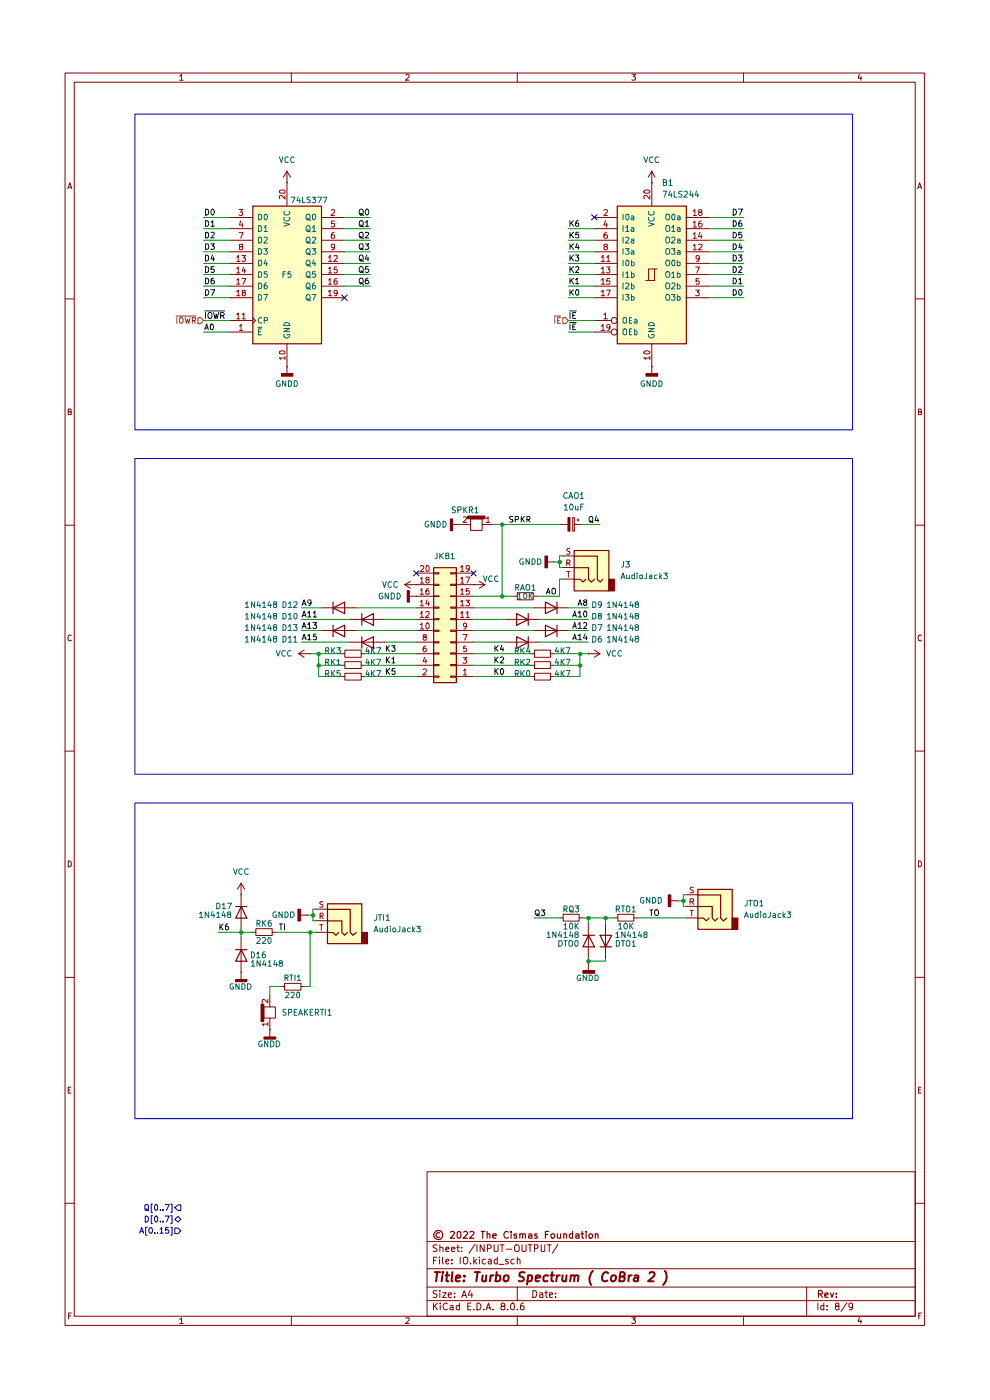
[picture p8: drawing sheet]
<svg xmlns="http://www.w3.org/2000/svg" width="210mm" height="297mm" viewBox="0 0 210 297" stroke-linecap="round" stroke-linejoin="round" font-family="sans-serif">
<g fill="none" stroke="#840000" stroke-width=".21">
<path d="M13.8 15.5h182.3v265.7h-182.3zM15.7 17.4h178.4v261.8h-178.4zM38.1 16.2l.4-.5v1.3M38.1 17h.8M61.8 15.5v1.9M86.1 15.9l.2-.2 .4 .1 .1 .5-.8 .7h.8M109.7 15.5v1.9M134 15.7h.8l-.4 .6h.3v.6h-.7M157.7 15.5v1.9M182.3 15.7l-.3 .9h.8M182.6 16.2v.8M14.5 39.7h.6"/>
<path d="M194.8 39.7h.6M14.4 40l.4-1.2 .4 1.2M194.6 40l.5-1.2 .4 1.2M13.8 63.4h1.9M194.1 63.4h2M14.5 87.4h.4l.2-.2-.1-.4h-.5v1.2h.6l.1-.5-.3-.1M194.8 87.4l.6-.2-.1-.4h-.5v1.2h.6l.1-.5-.1-.1h-.2M13.8 111.4h1.9M194.1 111.4h2M15.2 134.8l-.3-.1a.65 .65 0 0 0-.5 .6 .65 .65 0 0 0 .5 .7l.3-.2M195.5 134.8l-.3-.1a.65 .65 0 0 0-.5 .6 .65 .65 0 0 0 .5 .7l.3-.2M13.8 159.3h1.9"/>
<path d="M194.1 159.3h2M14.5 182.6a.64 .64 0 0 1 .7 .7 .64 .64 0 0 1-.7 .6zM194.8 182.6a.64 .64 0 0 1 .7 .7 .64 .64 0 0 1-.7 .6zM13.8 207.3h1.9M194.1 207.3h2M14.5 231.2h.4M15.1 230.6h-.6v1.3h.6M194.8 231.2h.4M195.4 230.6h-.6v1.3h.6M13.8 255.3h1.9M90.6 248.6h103.5v30.6h-103.5zM194.1 255.3h2"/>
<path d="M14.6 279.1h.4M15.2 278.6h-.6v1.2M38.1 279.9l.4-.3v1.2M61.8 279.2v2M86.1 279.7l.6-.1 .1 .5-.8 .7h.8M90.6 275.9h103.5M90.6 273h103.5M90.6 269.2h103.5M90.6 263.4h103.5M91.9 276.4v1.5M91.9 267.4h.6M92.2 277.1l.6 .8"/>
<path d="M92.6 266.7h-.7v1.4M92.7 273.8l-.8 .1v.4l.6 .2 .2 .4-.2 .3h-.6M92.7 264.2a.6 .6 0 0 0-.8 .1v.4l.8 .4-.2 .4-.6-.1M92.8 276.4l-.9 .9M93.2 266.7v.1M93.2 267.1v1M93.3 273.8v.1M93.3 264.7l.4-.1 .3 .1v.8M93.3 264.1v1.4M93.3 274.2v1M93.4 276.4v.2M93.4 276.9v1"/>
<path d="M93.9 274.2h.8l-.8 1h.8M93.9 266.7v1.2l.2 .2M94.6 267.6l.6-.1-.1-.4-.4 .1-.1 .7 .1 .2h.5M94.6 265l.6-.1-.1-.3h-.4l-.1 .1v.6l.1 .2 .5-.1M94.9 276.6l-.1-.1a.67 .67 0 0 0-.8 .7 .67 .67 0 0 0 .9 .6M95.1 274.7l.7-.1v-.3l-.5-.1-.2 .3 .1 .7h.6M95.5 277h.6v.9M95.8 265l.7-.1-.1-.2-.4-.1-.2 .1v.6l.2 .2 .4-.1M95.8 268v.1M95.8 267.2v.2M96.1 277.3l-.7 .2 .3 .4 .4-.1M96.4 275.1v.1"/>
<path d="M96.4 274.3v.2M96.9 264.6h.5M97.1 264.1v1.2l.3 .2M97.4 277l-.4-.1-.2 .3 .1 .6h.5M97.4 276.4v1.5M97.6 266.7v1.4M98 275.2l.5-1.4 .5 1.4M98 265.4v.1M98 264.7h.1M98.1 274.8h.7M98.3 266.9l.3-.2 .5 .2a1.01 1.01 0 0 1-.2 1.2l-.6-.2zM99.2 277.1h.5"/>
<path d="M99.7 273.7l-.4 1h.9M99.8 268v.1M99.9 276.4h-.7v1.5h.7M100.1 274.2v1M100.5 277.8v.1M100.5 266.7v1.4M100.7 267.5l.4 .6M100.8 264l-1.3 1.9M101.1 267.1l-.6 .6M101.2 276.4a.73 .73 0 0 1 .8 .8 .73 .73 0 0 1-.8 .7zM101.2 264.1v1.4M101.7 266.7v.1"/>
<path d="M101.7 267.1v1M102.6 277.8v.1M102.7 264.1v1.4l-.8-1.4v1.4M103 267.2l-.4-.1-.2 .2-.1 .6a.45 .45 0 0 0 .7 .2M103.1 277.9l.5-1.5 .5 1.5M103.3 277.4h.7M103.4 264.8h.6l.2-.2v-.3l-.2-.2h-.6v1.4M103.6 267.2h.5l.1 .9M104.2 267.5h-.5l-.2 .3 .2 .3h.5M104.6 277.8v.1M104.8 264.1v1.2l.3 .2h.3l.3-.2v-1.2M105.5 267.2l-.4-.1-.3 .4v.4l.3 .2h.4"/>
<path d="M105.5 266.7v1.4M105.8 268.2h1.1M106.2 264.1h.7M106.5 277.1l-.2-.3 .2-.4h.3l.3 .4-.1 .1-.2 .2h-.4l-.1 .3v.2l.2 .3h.3l.3-.3v-.2l-.3-.3M106.5 264.1v1.4M107.4 265h1.1M107.7 277.8v.1M107.8 267.2h-.5v.3l.6 .4-.3 .2h-.3M108.5 276.5l.2-.1a.9 .9 0 0 1 .3 1.4l-.2 .1a.74 .74 0 0 1-.6-.6 .74 .74 0 0 1 .3-.8zM109 267.2l-.3-.1-.2 .2-.1 .6a.45 .45 0 0 0 .6 .2M109.5 264.1a.57 .57 0 0 1 .6 .5v.7l-.4 .2-.3-.1a.87 .87 0 0 1 .1-1.3zM109.7 277.8v.1"/>
<path d="M109.7 267.3l.2-.2 .3 .1 .1 .9M109.7 266.7v1.4M109.7 273v2.9M109.7 279.2v2M110.7 264.1v1.2l.3 .2 .5-.1 .1-.1v-1.2M111.1 276.4l-.5 .2-.2 1 .3 .3 .5-.1v-.7l-.5-.1-.3 .3M112 264.1h.9M112.4 264.1v1.4M113 273.8h.6a.81 .81 0 0 1 .3 1 .81 .81 0 0 1-.9 .4zM113.4 264.8l.6-.1v-.5l-.6-.1v1.4M114.5 274.3h.6v.9M114.8 264.1v1.3l.3 .1h.2l.3-.2v-1.2"/>
<path d="M115.1 274.6l-.6 .1v.5h.6M115.6 274.2h.6M115.8 273.8v1.2l.4 .2M116.1 264.1h.8M116.5 264.1v1.4M116.6 274.7l.7-.1-.1-.3h-.6v.9h.6M117.9 275.1v.1M117.9 274.3v.2M118.4 264l-1.2 1.9M134 279.6h.8l-.4 .4 .4 .2v.4l-.2 .2-.6-.1M157.7 279.2v2M171.1 273v6.2"/>
<path d="M173.5 276.4v1.5M174.7 277a.45 .45 0 0 0-.6 .2l.1 .6h.5M174.7 276.4v1.5M175.4 277.8v.1M175.4 277v.1M177.5 277.1l-.3-.3 .1-.3h.6l.1 .4-.7 .2a.48 .48 0 0 0 0 .7 .48 .48 0 0 0 .7 0v-.6l-.3-.1M179.7 276.3l-1.3 1.9M180.8 277.1l-.2 .3-.4-.1-.1-.7 .2-.2 .5 .2v.9l-.3 .4h-.3M182.3 279.5l-.3 .8h.8M182.6 280v.8M194.9 279.1h.3M195.5 278.6h-.6v1.2"/>
<path d="M38.1 280.8h.8"/>
</g>
<g fill="none" stroke="#840000" stroke-width=".25">
<path d="M93.3 261.6l-.5-.1-.3 .3v.4l.3 .3 .5-.1M95.5 261.4l.6-.2 .3 .3-.1 .3-.8 .9h.9M97 261.5l.3-.3 .4 .3v.9l-.3 .3-.4-.3zM98.3 261.4l.2-.2h.3l.4 .5-.9 1h.9M99.7 261.4l.2-.2h.4l.2 .5-.9 1h.9M102.1 261.2h.7M102.4 261.2v1.5M103.3 261.8l.5-.1 .1 .2v.8M103.3 261.2v1.5M104.5 262.2l.8-.1-.1-.3-.4-.1-.3 .2 .1 .7h.6M107.8 261.4a.68 .68 0 0 0-1 .4 .68 .68 0 0 0 .7 .9l.3-.2M108.4 261.2v.2"/>
<path d="M108.4 261.7v1M109.6 261.8l-.3-.1-.3 .2 .1 .3 .5 .1v.3h-.6M110.3 261.8l.4-.1 .2 .2v.8M110.3 261.7v1M110.9 261.9l.1-.2 .5 .2v.8M112.1 261.8l.5-.1 .2 .2v.8M112.8 262.1l-.7 .1v.4h.7M113.9 261.8l-.3-.1-.2 .3 .1 .2h.3l.2 .3-.2 .2-.4-.1M115.7 261.9h.5M116.4 261.2h-.7v1.5M117 261.8h.6v.6l-.2 .3h-.3l-.2-.3zM118.2 261.7v.8l.3 .2 .4-.2"/>
<path d="M118.9 261.7v1M119.6 261.8l.4-.1 .2 .2v.8M119.6 261.7v1M121.5 261.8h-.6l-.1 .6a.45 .45 0 0 0 .7 .2M121.5 261.2v1.5M122.1 261.8l.5-.1 .2 .2v.8M122.8 262.1l-.7 .1v.4h.7M123.2 261.7h.6M123.5 261.2v1.3l.3 .2M124.3 261.2v.2M124.3 261.7v1M125 261.8h.6l.1 .6a.45 .45 0 0 1-.7 .2z"/>
<path d="M126.3 261.8l.4-.1 .2 .2v.8M126.3 261.7v1M173.6 274.5l.8-.1a.45 .45 0 0 0-.2-.6h-.6v1.4M173.9 274.5l.6 .7M175 274.8l.6-.2v-.2l-.4-.1-.2 .2v.7h.6M176.1 274.3l.4 .9 .3-.9M177.4 275.1v.1M177.4 274.4v.1"/>
<circle cx="93" cy="262" r=".95"/>
</g>
<g fill="none" stroke="#840000" stroke-width=".42">
<path d="M92.2 269.9h1.1M92.7 269.9l-.2 1.9M93.8 270.5l-.1 1.3M93.9 269.9v.2M94.5 270.5h.8M94.9 269.9l-.2 1.8 .4 .1M96 269.9l-.2 1.7 .2 .2M96.7 271.1l1-.1-.1-.4a.6 .6 0 0 0-.9 .2v.9h.8M98.4 271.6l.1 .1-.2 .1 .1-.2-.1 .2M98.5 270.6v.2M100.7 269.9h1.1M101.3 269.9l-.3 1.9"/>
<path d="M102.4 270.5l-.2 1.1a.49 .49 0 0 0 .9 0M103.2 270.5l-.2 1.3M104.1 270.5l-.2 1.3M104.7 270.5l-.4 .1-.2 .3M105.3 270.6l.6-.1 .2 .2v.8a.72 .72 0 0 1-1 .2M105.4 269.9l-.3 1.9M107 270.7l.3-.2 .4 .1 .2 .3-.1 .6a.55 .55 0 0 1-.5 .3 .55 .55 0 0 1-.5-.3zM111.3 270a.73 .73 0 0 0-1.1 .3v.3l.8 .4 .1 .5a.79 .79 0 0 1-1.1 .2M112.1 270.6h.7v.9l-.3 .3-.6-.1M112.1 270.5l-.3 2M113.7 271.1l.9-.1-.1-.4a.6 .6 0 0 0-.8 .2v.9h.6M116.3 270.6a.72 .72 0 0 0-1 .3v.7l.2 .2 .6-.1"/>
<path d="M116.8 270.5h.8M117.1 269.9l-.1 1.7 .4 .2M118.1 270.5l-.1 1.3M118.7 270.5l-.4 .1-.2 .3M119.3 270.5v1.2l.5 .1 .2-.2M120.2 270.5l-.2 1.3M121.1 270.7l.3-.2 .4 .1v1.2M121.1 270.5l-.2 1.3M121.9 270.8a.47 .47 0 0 1 .4-.3 .47 .47 0 0 1 .4 .3l-.1 1M125.8 269.6a2.2 2.2 0 0 0-.4 3M129 270.1a.52 .52 0 0 0-.8-.1 1.21 1.21 0 0 0-.2 1.7l.4 .1 .4-.2M129.7 270.7l.6-.2 .4 .4-.1 .6-.4 .3-.5-.1-.1-.2z"/>
<path d="M131.4 270.8l.9-.1 .2-.2-.1-.5-.8-.1-.2 1.9h.7l.3-.2 .1-.5-.4-.3M133.4 270.5l-.1 1.3M134 270.5l-.6 .4M134.6 270.6h.7v1.2M135.4 271l-.7 .1-.3 .3 .3 .4 .6-.1M137.8 270.1l.2-.2h.6l.3 .4-.2 .4-1.2 1.1h1.1M141 269.6l.1 .1a2.26 2.26 0 0 1-.4 2.9"/>
</g>
<g fill="#ffffc2">
<path d="M130.9 43.7h14.6v29.2h-14.6z"/>
<path d="M53.6 43.7h14.6v29.2h-14.6z"/>
<path d="M69.4 191.7h7.3v8.4h-7.3z"/>
<path d="M148 188.6h7.3v8.5h-7.3z"/>
<path d="M91.9 120.4h4.9v24.4h-4.9z"/>
<path d="M121.7 116.8h7.4v8.5h-7.4z"/>
</g>
<path d="M37.1 258.7l.7-.6 .6 .6-.6 .5z" fill="#fff"/>
<path d="M30.8 258a.64 .64 0 0 1 .7 .6 .64 .64 0 0 1-.7 .6zM32.3 257.9h-.2v1.7h.2M32.9 258.1l.3-.1 .2 .2v.8l-.2 .2a.71 .71 0 0 1-.3-1.1zM34 259.1v.1M34.5 259.1v.1M35 258h.9l-.6 1.2M36.2 257.9h.3v1.7h-.3M37.1 258.7l.7-.6 .6 .6-.6 .5z" fill="none" stroke="#000084" stroke-width=".21"/>
<path d="M37.1 256.2l.7-.6h.6v1.2h-.6z" fill="#fff"/>
<path d="M30.7 255.7l.5-.2a.86 .86 0 0 1 0 1.3l-.5-.2zM30.9 256.5l.7 .4M32.3 255.4h-.2v1.8h.2M32.9 255.6l.3-.1 .2 .3v.7l-.2 .3a.71 .71 0 0 1-.3-1.2zM34 256.6v.2M34.5 256.6v.2M35 255.5h.9l-.6 1.3M36.2 255.4h.3v1.8h-.3M37.1 256.2l.7-.6h.6v1.2h-.6z" fill="none" stroke="#000084" stroke-width=".21"/>
<path d="M37.1 260.5h.7l.6 .6-.6 .6h-.7z" fill="#fff"/>
<path d="M29.6 261.6l.5-1.2 .4 1.2M29.8 261.3h.5M31.2 260.3h-.3v1.7h.3M31.7 260.5l.3-.1a.84 .84 0 0 1 .2 1.2h-.4a.78 .78 0 0 1-.1-1.1zM32.8 261.5v.1M33.4 261.5v.1M33.9 260.8l.4-.4v1.2M33.9 261.6h.7M35.7 260.4h-.6v.6l.5-.1 .2 .2v.3l-.2 .2-.5-.1M36.2 260.3h.3v1.7h-.3M37.1 260.5h.7l.6 .6-.6 .6h-.7z" fill="none" stroke="#000084" stroke-width=".21"/>
<g fill="none" stroke="#0f0f0f" stroke-width=".21">
<path d="M43.6 44.4a.64 .64 0 0 1 .7 .6 .64 .64 0 0 1-.7 .6zM43.6 49.3a.66 .66 0 0 1 .7 .4 .66 .66 0 0 1-.3 .8h-.4zM43.6 46.8a.66 .66 0 0 1 .7 .5 .66 .66 0 0 1-.3 .7h-.4zM43.6 59a.66 .66 0 0 1 .7 .4 .66 .66 0 0 1-.3 .8h-.4zM43.6 51.7h.4a.66 .66 0 0 1 .3 .8 .66 .66 0 0 1-.7 .4zM43.6 56.6a.64 .64 0 0 1 .7 .6 .64 .64 0 0 1-.7 .6zM43.6 54.1a.64 .64 0 0 1 .7 .6 .64 .64 0 0 1-.7 .7zM44.7 51.7h.8l-.5 .5h.4v.6h-.7M44.8 49.4l.4-.1 .3 .3-.8 .9h.8M44.8 47.2l.3-.4v1.2M44.8 48h.7M45 44.4a.68 .68 0 0 1 .5 .6 .68 .68 0 0 1-.5 .6l-.2-.2v-.8z"/>
<path d="M45 54.1l-.2 .8h.7M45.3 59l-.5 .3v.8l.5 .1 .2-.2v-.3l-.3-.3h-.2l-.2 .3M45.3 54.5v.9M45.4 56.6h-.6v.5h.5l.2 .1v.4l-.3 .2-.4-.1M76.3 54.3l.5-.2a.86 .86 0 0 1 0 1.3 .46 .46 0 0 1-.6-.5zM76.3 56.7l.5-.1a.86 .86 0 0 1 0 1.2 .46 .46 0 0 1-.6-.4zM76.3 49.4l.5-.1a.86 .86 0 0 1 .1 1.2h-.5l-.2-.5zM76.4 51.7h.5a.86 .86 0 0 1-.1 1.2 .46 .46 0 0 1-.6-.4zM76.5 55l.6 .5M76.5 47.7l.6 .5M76.5 59.9l.6 .5M76.5 52.7h.2l.4 .3"/>
<path d="M76.5 57.5l.6 .4M76.5 50.2l.6 .4M77.5 47.2l.4-.4v1.2M77.5 51.7h.7l-.4 .5h.3v.6h-.6M77.5 49.4l.5-.1 .2 .2-.7 1h.7M77.5 48h.7M77.8 54.1l-.3 .8h.7M78.1 59a.55 .55 0 0 0-.6 .5v.5l.1 .2h.5l.1-.2v-.3l-.2-.3h-.3l-.2 .3M78.1 54.5v.9M78.1 56.6h-.5l-.1 .5h.6l.1 .1v.4l-.2 .2-.5-.1M155.5 44.4a.64 .64 0 0 1 .7 .6 .64 .64 0 0 1-.7 .6zM156.6 44.4h.9l-.6 1.2"/>
<path d="M43.4 69.9l.5-1.2 .3 1.2M43.4 66h4.3M43.5 69.6h.6M43.6 61.5h.4a.66 .66 0 0 1 .3 .7 .66 .66 0 0 1-.7 .5zM43.6 66.3v1.3M44.2 66.5l.2-.2 .5 .2 .1 .6-.4 .5-.4-.2zM44.7 68.8h.1a.6 .6 0 0 1 .6 .5 .6 .6 0 0 1-.3 .6h-.3l-.2-.1zM44.7 61.5h.8l-.5 1.2M45.3 66.3l.3 1.3 .3-1 .2 1 .3-1.3M46.8 67h.5l.3-.5-.3-.2h-.5v1.3M47.2 67l.4 .6M46.6 196v1.3"/>
<path d="M46.8 196.6l.5 .7M47.3 196l-.7 .8M48.3 196l-.3 .1-.2 .2v.8l.5 .2 .2-.3-.1-.4-.1-.1-.5 .1v.2M59.3 196h.6M59.6 196v1.3M60.4 196v1.3"/>
<circle cx="76.6" cy="59.6" r=".57"/>
<circle cx="76.6" cy="47.4" r=".57"/>
</g>
<g fill="none" stroke="#840000" stroke-width=".21">
<path d="M138.3 38.8h.1M138.3 36.3l-.8 1.3M138.3 36.3v7.4M138.3 36.3l.6 1.3M126.1 55.9h4.8M126.1 53.4h4.8M126.1 58.2h4.8M126.1 51h4.8M126.1 48.5h4.8M126.1 46.1h4.8M138.9 57.1h-1.3v2.4M139.4 57.1h-.5v2.4h-1.9"/>
<path d="M145.5 55.9h4.9M145.5 53.4h4.9M145.5 58.2h4.9M145.5 51h4.9M145.5 48.5h4.9M145.5 46.1h4.9M126.1 68h3.6M126.1 60.7h4.8M126.1 63.2h4.8M126.1 70.4h3.6M138.3 72.9v4.9M145.5 60.7h4.9"/>
<path d="M145.5 63.2h4.9"/>
<circle cx="130.3" cy="70.4" r=".64"/>
<circle cx="130.3" cy="68" r=".64"/>
</g>
<path d="M130.9 43.7h14.7v29.2h-14.7zM59.7 79.3h2.4v.5h-2.4z" fill="none" stroke="#840000" stroke-width=".25"/>
<g fill="none" stroke="#006464" stroke-width=".21">
<path d="M132.2 45.5v1.1M132.2 47.8v1.3M132.2 50.3v1.3M132.2 52.7v1.2M132.2 55.2v1.2M132.2 57.7v1.1M132.7 52.7h.7l-.4 .5 .4 .2v.4l-.1 .1-.6-.1M132.8 58l.3-.3v1.1M132.8 45.6l.1-.1h.4a.66 .66 0 0 1-.3 1.1l-.2-.2zM132.8 48.3l.3-.5v1.3M132.8 50.5l.4-.2 .2 .3-.7 1h.7M132.8 58.8h.6"/>
<path d="M132.8 49.1h.6M132.9 55.2h.4a.72 .72 0 0 1-.3 1.2l-.2-.3v-.6zM133.9 55.6h.5l.1 .2-.1 .5h-.5M133.9 58.1l.4-.1 .2 .2-.1 .6h-.5M133.9 45.9h.5v.7M133.9 48.3h.4l.1 .1v.7M133.9 50.8l.4-.1 .1 .2v.7M133.9 53.2h.5v.1v.6h-.5v-.2l.1-.2 .4-.1M133.9 55.2v1.2M133.9 57.7v1.1M134.4 46.1l-.5 .1v.2l.1 .2h.4M134.4 48.6h-.4l-.1 .2 .1 .3 .4-.1"/>
<path d="M134.4 51l-.5 .2 .1 .4 .4-.1M137.6 47.2l1.2 .4-1.2 .4M137.7 46.1l-.1 .5a.61 .61 0 0 0 .7 .3 .61 .61 0 0 0 .4-.8M137.7 44.9l-.1 .5a.61 .61 0 0 0 .8 .2 .61 .61 0 0 0 .3-.7M141.4 55.2h.5l.2 .8a.46 .46 0 0 1-.6 .4 .86 .86 0 0 1-.1-1.2zM141.5 52.7a.46 .46 0 0 1 .6 .5l-.2 .7h-.5a.86 .86 0 0 1 .1-1.2zM141.5 50.3a.46 .46 0 0 1 .6 .4v.4a.46 .46 0 0 1-.6 .5 .86 .86 0 0 1 0-1.3zM141.5 47.8h.2a.73 .73 0 0 1 0 1.3h-.2a.86 .86 0 0 1 0-1.3zM142.4 52.7h.8l-.4 .5 .4 .1v.5h-.8M142.5 50.5l.2-.2h.3l.2 .2v.3l-.8 .8h.8M142.5 48.3l.3-.5v1.3M142.5 58l.3-.3v1.1"/>
<path d="M142.5 58.8h.7M142.5 49.1h.7M142.6 45.5h.4l.2 .1v.8a.35 .35 0 0 1-.5 .2 .35 .35 0 0 1-.2-.4zM142.6 55.3h.5l.1 .8a.35 .35 0 0 1-.5 .3 .35 .35 0 0 1-.2-.4zM143.7 53.2h.5l.1 .1v.6h-.6v-.3l.6-.2M143.7 50.8l.4-.1 .2 .2v.7M143.7 48.3h.4l.2 .1v.7M143.7 45.9h.5l.1 .7M143.7 58.1l.4-.1 .2 .2v.6h-.6M143.7 55.6l.6 .1v.6h-.6M143.7 55.2v1.2M143.7 57.7v1.1"/>
<path d="M144.3 51l-.6 .1v.4h.6M144.3 48.6l-.6 .1v.3h.6M144.3 46.1l-.6 .1v.4h.6M132.2 67.6l.1-.2h.5l.1 .2v.8l-.2 .2-.5-.2zM132.2 69.9l.2-.1 .5 .1v1l-.2 .1-.5-.1zM132.2 60v1.3M132.2 62.5v1.2M132.7 62.5h.7l-.4 .5 .4 .2v.3l-.1 .2-.6-.1M132.8 60.2l.4-.2 .2 .4-.7 .9h.7M133.5 68h.4M133.5 70.4h.4M133.9 60.5l.4-.1 .2 .3v.3l-.2 .3-.4-.1"/>
<path d="M133.9 62.5v1.2h.5l.1-.2-.1-.5h-.5M133.9 60v1.3M134 67.4h-.5v1.2h.5M134 69.8h-.5v1.2h.5M134.6 67.8h.4l.1 .8M134.6 70.3l.4-.1 .1 .2v.5l-.1 .1-.4-.1M134.6 69.8v1.2M135.1 68.1l-.5 .1-.1 .1 .2 .3 .4-.1M137.6 70.9v.6a.61 .61 0 0 0 .7 .2 .61 .61 0 0 0 .4-.8h-.4v.2M137.6 69.7h1.2l-1.2 .7h1.2M137.6 68.7a.66 .66 0 0 1 .7-.3 .66 .66 0 0 1 .5 .7h-1.2zM141.5 62.5a.46 .46 0 0 1 .6 .4l-.2 .8h-.5a.86 .86 0 0 1 .1-1.2z"/>
<path d="M141.5 60a.46 .46 0 0 1 .6 .4v.5a.46 .46 0 0 1-.6 .4 .86 .86 0 0 1 0-1.3zM142.4 62.5h.8l-.4 .5 .4 .1v.5h-.8M142.5 60.2l.2-.2h.3l.2 .2v.4l-.8 .7h.8M143.7 62.5v1.2h.5l.1-.7h-.6M143.7 60.5l.4-.1 .2 .2v.5l-.2 .2-.4-.1M143.7 60v1.3"/>
<circle cx="141.6" cy="46" r=".58"/>
<circle cx="141.6" cy="58.2" r=".58"/>
</g>
<g fill="none" stroke="#a90000" stroke-width=".21">
<path d="M127.5 54.6l.4-.4v1.3M127.5 57l.4-.4v1.3M127.5 59.4l.4-.3v1.2M127.5 55.5h.8M127.5 57.9h.8M128.1 44.6l.2-.2h.3l.3 .3-.1 .3-.7 .7h.8M128.4 52.3l-.3-.2 .2-.3h.4l.2 .2-.1 .2a.51 .51 0 0 0-.6 .7h.6l.1-.3-.3-.3M128.4 46.8l-.3 .9h.8M128.7 54.6l.3-.4v1.3M128.7 56.6h.7l-.4 .5 .4 .1v.5l-.2 .2h-.3l-.2-.2M128.7 49.4h-.4a.94 .94 0 0 0 0 1.1h.4l.2-.1v-.4l-.3-.2h-.2l-.3 .2M128.7 55.5h.7"/>
<path d="M128.7 47.3v.9M129.4 59.1h-.6l-.1 .6 .6-.1 .1 .6h-.7M136.6 40.6a.75 .75 0 0 1 1.2 .1l-.2 .3h-.8zM137.8 41.5v.7l-.6-.7h-.5l-.1 .2v.3l.1 .2M147.1 52.2l.3-.4v1.2M147.1 49.7l.3-.3v1.1M147.1 47.2l.3-.3v1.3M147.1 44.9l.3-.5v1.3M147.1 53h.6M147.1 50.5h.6M147.1 48.2h.6M147.1 45.7h.6"/>
<path d="M147.6 56.6h.7l-.5 1.3M148.2 51.9l.6-.1 .1 .2-.1 .3-.6 .7h.7M148.2 59.1h-.5v.6l.5-.1 .1 .2v.3l-.1 .2-.5-.1M148.3 54.8l-.1 .1h-.5v-.5l.4-.2a.87 .87 0 0 1-.1 1.3h-.3M148.4 45l-.2-.3 .2-.3h.3l.2 .4-.7 .4v.3l.2 .2h.3l.2-.2v-.3l-.2-.2M148.5 49.3l-.3 .9h.7M148.8 46.9l-.5 .2-.1 .8 .2 .3h.3l.2-.3v-.3l-.1-.2h-.5l-.1 .2M148.8 49.8v.7M127.5 61.9l.4-.4v1.2M127.5 69.2l.4-.4v1.3M127.5 60.3h.8M127.5 62.7h.8"/>
<path d="M127.5 70.1h.8M128.1 66.7h.2l.1-.3v1.2M128.1 67.6h.8M128.7 61.5h.8l-.6 1.2M129.4 69.3v.2l-.5 .1-.1-.1-.1-.4 .2-.3 .5 .2v.8l-.2 .2-.3 .1M136.6 74.7a.75 .75 0 0 1 1.2 .1 .75 .75 0 0 1-1.2-.1zM137.8 75.9h-1.2l.4 .4M137.8 75.6v.7M147.6 61.5h.7l-.4 .5 .4 .2-.1 .5h-.6"/>
</g>
<path d="M59.7 79.3h2.4v.5h-2.4z" fill="#840000"/>
<path d="M60.9 38.8h.1M60.9 36.3v2.5M60.9 36.3l-.8 1.3M60.9 36.3l.7 1.3M60.9 77.8h.1M60.9 77.8v1.4" fill="none" stroke="#840000" stroke-width=".21"/>
<path d="M76.3 44.5l.5-.1a.86 .86 0 0 1 0 1.2 .46 .46 0 0 1-.6-.4zM76.5 45.3l.6 .4M77.8 44.4a.68 .68 0 0 1 .4 .6 .68 .68 0 0 1-.4 .6 .75 .75 0 0 1 0-1.2z" fill="none" stroke="#0f0f0f" stroke-width=".21"/>
<path d="M42 67.4h.6l.6 .6-.6 .7h-.6z" fill="#fff"/>
<path d="M37.3 67.1h4.3M37.5 67.4v1.2M38.1 67.6l.2-.2h.4a.86 .86 0 0 1-.1 1.2l-.5-.2zM39.3 67.4l.2 1.2 .3-.9 .2 .9 .3-1.2M40.8 68h.6v-.6h-.6v1.2M41.1 68l.4 .6M42 67.4h.6l.6 .6-.6 .7h-.6z" fill="none" stroke="#725600" stroke-width=".21"/>
<path d="M53.6 43.7h14.6v29.2h-14.6z" fill="none" stroke="#840000" stroke-width=".25"/>
<g fill="none" stroke="#840000" stroke-width=".21">
<path d="M60.9 38.8v4.9M48.7 55.9h4.9M48.7 58.2h4.9M48.7 46.1h4.9M48.7 48.5h4.9M48.7 51h4.9M48.7 53.4h4.9M68.2 55.9h4.9M68.2 58.2h4.9M68.2 46.1h4.9M68.2 48.5h4.9M68.2 51h4.9"/>
<path d="M68.2 53.4h4.9M48.7 70.4h4.9M48.7 68h4.9M48.7 60.7h4.9M48.7 63.2h4.9M53.6 67.4l.6 .6-.6 .7M60.9 72.9v4.9M68.2 60.7h4.9M68.2 63.2h4.9M118.7 111.2h1.8M120.5 109.8h.4v2.9h-.4zM121.5 109.8h.3v2.9h-.3z"/>
<path d="M121.8 111.2h1.8M122.4 110.3h.4M122.6 110.1v.5"/>
</g>
<g fill="none" stroke="#006464" stroke-width=".21">
<path d="M54.9 55.2h.4a.66 .66 0 0 1 .2 .8 .66 .66 0 0 1-.6 .4zM54.9 57.7h.4a.66 .66 0 0 1 .2 .7 .66 .66 0 0 1-.6 .4zM54.9 45.5h.4a.66 .66 0 0 1 .2 .7 .66 .66 0 0 1-.6 .4zM54.9 47.8a.64 .64 0 0 1 .6 .7 .64 .64 0 0 1-.6 .6zM54.9 50.3a.64 .64 0 0 1 .7 .6 .64 .64 0 0 1-.7 .7zM54.9 52.7a.66 .66 0 0 1 .6 .5 .66 .66 0 0 1-.2 .7h-.4zM56 52.7h.7l-.4 .5 .4 .2v.4l-.1 .1-.6-.1M56 45.6l.2-.1h.4a.66 .66 0 0 1-.3 1.1l-.3-.2zM56 48.3l.4-.5v1.3M56 50.5l.5-.2 .2 .3-.7 1h.7M56 49.1h.7M56.3 55.1l-.3 .9h.7"/>
<path d="M56.6 55.6v.8M56.6 57.7h-.6v.5l.5-.1 .2 .2-.1 .5h-.6M60.2 47.2l1.3 .4-1.3 .4M60.4 46.1l-.2 .2a.64 .64 0 0 0 .6 .6 .64 .64 0 0 0 .7-.6l-.2-.2M60.4 44.9l-.2 .2a.6 .6 0 0 0 .7 .5 .6 .6 0 0 0 .5-.6l-.1-.1M65 55.4l.2-.2h.4l.1 .2a.65 .65 0 0 1-.4 1l-.1-.1a.67 .67 0 0 1-.2-.9zM65 57.8l.2-.1h.4a.86 .86 0 0 1-.1 1.1l-.5-.1zM65 45.6l.2-.1h.4a.86 .86 0 0 1-.1 1.1l-.5-.1zM65 50.5l.5-.2a.86 .86 0 0 1 0 1.3l-.3-.1a.74 .74 0 0 1-.2-1zM65 52.9l.5-.2a.86 .86 0 0 1 .1 1.2h-.4a.74 .74 0 0 1-.2-1zM65.2 56.1h.2l.5 .5M65.2 58.6h.2l.5 .3"/>
<path d="M65.2 46.4h.2l.5 .3M65.2 48.8l.7 .4M65.2 51.2l.7 .4M65.2 53.7l.7 .4M65.3 47.8h.2a.86 .86 0 0 1 0 1.3l-.5-.2a.79 .79 0 0 1 .3-1.1zM66.2 52.7h.8l-.5 .5 .5 .2v.4l-.2 .1-.6-.1M66.3 45.6l.2-.1h.3a.66 .66 0 0 1-.3 1.1l-.2-.2zM66.3 48.3l.3-.5v1.3M66.3 50.5l.4-.2 .3 .3-.8 1h.8M66.3 49.1h.7M66.5 55.1l-.2 .9h.7M66.8 55.6v.8"/>
<path d="M66.9 57.7h-.6v.5l.4-.1 .3 .2-.1 .5h-.6M54.7 69.4h.8M54.9 60a.64 .64 0 0 1 .6 .7 .64 .64 0 0 1-.6 .6zM54.9 62.5a.66 .66 0 0 1 .6 .4 .66 .66 0 0 1-.2 .8h-.4zM54.9 70.4h.4M55.5 69.8h-.6v1.2h.6M55.5 67.5l-.5-.1a.61 .61 0 0 0-.2 .8 .61 .61 0 0 0 .7 .3M56 62.5h.7l-.5 1.2M56 68h.6l.1-.5-.7-.1v1.2M56.6 60l-.4 .1-.2 .3v.7l.5 .2 .2-.3-.1-.4-.1-.1-.5 .1v.2M60.2 69.7h1.3l-1.3 .7h1.3M60.3 70.9l-.1 .2a.64 .64 0 0 0 .6 .6 .64 .64 0 0 0 .7-.6l-.1-.2h-.5v.2"/>
<path d="M60.3 68.7a.66 .66 0 0 1 .7-.3 .66 .66 0 0 1 .5 .7h-1.3zM65 60.2l.5-.2a.86 .86 0 0 1 0 1.3l-.3-.1a.74 .74 0 0 1-.2-1zM65 62.7l.5-.2a.86 .86 0 0 1 .1 1.2h-.4a.74 .74 0 0 1-.2-1zM65.2 61l.7 .4M65.2 63.4l.7 .4M66.2 62.5h.8l-.5 1.2M66.8 60l-.3 .1-.2 .3v.7l.4 .2 .3-.3-.1-.4-.2-.1-.4 .1v.2"/>
</g>
<g fill="none" stroke="#a90000" stroke-width=".21">
<path d="M50.2 54.6l.3-.4v1.3M50.2 57l.3-.4v1.3M50.2 59.4l.3-.3v1.2M50.2 55.5h.7M50.2 57.9h.7M50.7 44.4h.8l-.4 .6h.3v.6l-.5 .1-.2-.2M50.7 49.4h.9l-.5 1.1M51.1 46.8l-.3 .9h.8M51.1 52.3l-.3-.1v-.3l.6-.1v.4l-.6 .2 .1 .5a.35 .35 0 0 0 .5-.1 .35 .35 0 0 0-.2-.5M51.3 54.2h.8l-.5 .5 .4 .1v.6h-.7M51.3 59.1h.9l-.6 1.2M51.4 47.3v.9"/>
<path d="M51.6 56.6l-.2 .9h.8M51.9 57.1v.8M59.3 40.4h1.1v.4l-.1 .2h-.8l-.2-.3zM60.4 41.5v.7l-.6-.7h-.5v.7M69.7 54.6l.3-.4v1.3M69.7 57l.3-.4v1.3M69.7 59.4l.3-.3v1.2M69.7 55.5h.7M69.7 57.9h.7M70.3 44.6l.1-.2 .5 .1v.5l-.7 .7h.7M70.9 54.4l.4-.2 .2 .4-.7 .9h.7M70.9 49.4h-.5l-.1 1 .1 .1h.5v-.6l-.4-.1-.2 .2"/>
<path d="M70.9 46.9h-.5l-.1 .6 .6-.1v.6l-.2 .2-.4-.2M70.9 52.3l-.2 .3-.3-.1v-.7l.5 .1v.8l-.5 .3M71.5 56.6h-.6v.6l.6-.1v.7l-.5 .1-.1-.2M71.5 59.1l-.5 .1-.1 .4v.7h.6v-.7h-.6v.2M50.2 66.7l.3-.3v1.2M50.2 61.9l.3-.4v1.2M50.2 67.6h.7M50.2 60.3h.7M50.2 62.7h.7M50.8 69.2l.3-.4v1.3M50.8 70.1h.7M51.4 66.7l.3-.3v1.2"/>
<path d="M51.4 67.6h.7M51.6 62.1l-.2-.1v-.4h.6v.4l-.6 .1 .1 .6h.5l.1-.4-.3-.2M59.3 74.5h1.1v.4a.86 .86 0 0 1-1.1-.1zM60.4 75.9h-1.1l.3 .4M60.4 75.6v.7M69.7 61.9l.3-.4v1.2M69.7 60.3h.7M69.7 62.7h.7M71.5 62.1l-.4 .2-.2-.2v-.3a.35 .35 0 0 1 .3-.3 .35 .35 0 0 1 .3 .3l-.1 .9h-.5"/>
</g>
<g fill="none" stroke="#0f0f0f" stroke-width=".21">
<path d="M120.9 46.8v1.2M120.9 49.3v1.2M120.9 51.7v1.2M120.9 54.1v1.3M120.9 56.6v1.2M120.9 59v1.2M121.2 59.5l.5 .7M121.2 57.1l.5 .7M121.2 52.2l.5 .7M121.2 49.8l.5 .7M121.2 54.7l.5 .7M121.2 47.3l.5 .7"/>
<path d="M121.7 59l-.8 .7M121.7 56.6l-.8 .6M121.7 51.7l-.8 .7M121.7 49.3l-.8 .7M121.7 54.1l-.8 .8M121.7 46.8l-.8 .7M122.1 59.3l.3-.3v1.2M122.1 56.7l.2-.1h.3l.2 .1v.4l-.7 .7h.7M122.1 54.1h.7l-.4 .5 .4 .1v.5l-.2 .2h-.3l-.2-.2M122.4 51.6l-.3 .9h.7M122.7 46.8l-.4 .1a.94 .94 0 0 0 0 1.1l.5-.1v-.5l-.5-.1-.2 .2M122.7 52.1v.8"/>
<path d="M122.8 49.3h-.6l-.1 .6 .2-.2h.3l.2 .2v.5h-.7M155.5 46.8a.66 .66 0 0 1 .7 .5 .66 .66 0 0 1-.2 .7h-.5zM155.5 54.1a.64 .64 0 0 1 .7 .6 .64 .64 0 0 1-.7 .7zM155.5 51.7h.5a.66 .66 0 0 1 .2 .8 .66 .66 0 0 1-.7 .4zM155.5 49.3a.66 .66 0 0 1 .7 .4 .66 .66 0 0 1-.2 .8h-.5zM155.5 56.6a.64 .64 0 0 1 .7 .6 .64 .64 0 0 1-.7 .6zM155.5 59a.66 .66 0 0 1 .7 .4 .66 .66 0 0 1-.2 .8h-.5zM156.6 54.1h.8l-.4 .5 .3 .1 .1 .4-.3 .3h-.3l-.2-.2M156.7 56.7l.4-.1 .3 .3-.8 .9h.8M156.7 59.3l.4-.3v1.2M157 51.6l-.3 .9h.8M157.2 46.8l-.3 .1-.2 .3v.7l.5 .1 .2-.2v-.3l-.2-.2h-.4l-.1 .2"/>
<path d="M157.2 52.1v.8M157.3 49.3h-.6v.6l.4-.2 .3 .3v.3l-.2 .2-.5-.1M120.8 66h1.5M120.8 68.4h1.5M120.9 61.5v1.2M120.9 66.3v1.3M120.9 68.7v1.2M121.2 62l.5 .7M121.5 66.9h.4M121.5 69.3h.4M121.7 61.5l-.8 .6M122.1 66.3h-.6v1.3h.6"/>
<path d="M122.1 68.7h-.6v1.2h.6M122.1 60.2h.7M122.3 61.5h.3l.2 .1v.8l-.4 .3a.84 .84 0 0 1-.1-1.2zM155.5 61.5h.5a.66 .66 0 0 1 .2 .7 .66 .66 0 0 1-.7 .5zM156.7 61.6l.2-.1h.3a.66 .66 0 0 1-.2 1.2l-.3-.3zM156.7 60.2h.7M108.8 109.6h-.7v.4l.7 .4-.1 .3h-.6M109.3 110.2h.5l.2-.1v-.5h-.7v1.1M110.6 109.6v1.1M110.7 110.1l.5 .6M111.2 109.6l-.6 .6M111.8 110.2l.5-.1v-.5h-.5v1.1"/>
<path d="M112 110.2l.4 .5M125 109.7l.2-.1 .5 .1v.9l-.1 .1h-.4a.74 .74 0 0 1-.2-1zM125.2 110.5l.6 .4M126.5 109.5l-.3 .9h.8M126.8 110v.7"/>
</g>
<path d="M120.7 109.8v2.9" fill="none" stroke="#840000" stroke-width=".42"/>
<path d="M119.4 67.4h.6l.6 .6-.6 .7h-.6z" fill="#fff"/>
<path d="M117.5 67.1h1.5M117.7 67.4v1.2M118.3 68h.3M118.9 67.4h-.6v1.2h.6M119.4 67.4h.6l.6 .6-.6 .7h-.6z" fill="none" stroke="#725600" stroke-width=".21"/>
<path d="M137 79.3h2.5v.5h-2.5z" fill="none" stroke="#840000" stroke-width=".25"/>
<path d="M137 79.3h2.5v.5h-2.5z" fill="#840000"/>
<path d="M138.3 77.8h.1M138.3 77.8v1.4" fill="none" stroke="#840000" stroke-width=".21"/>
<path d="M76.7 197.8h1.2v2.4h-1.2z" fill="none" stroke="#840000" stroke-width=".25"/>
<path d="M76.7 197.8h1.2v2.4h-1.2z" fill="#840000"/>
<path d="M63.2 192.9h.5v2.5h-.5zM69.5 191.7h7.2v8.5h-7.2zM69.5 197.8h1.2l.5 .6 .6-.6M69.5 195.4h3v2.4l.6 .6 .6-.6M69.5 192.9h4.8v4.9l.6 .6 .7-.6" fill="none" stroke="#840000" stroke-width=".25"/>
<path d="M67 195.3h2.4M67 192.9h2.4M67 197.8h2.4M59.7 209.3h.7M60.4 208.6h3.4v1.5h-3.4zM63.8 209.3h.7" fill="none" stroke="#840000" stroke-width=".21"/>
<path d="M67.8 196.2h.7M67.9 194.3h.5l.2-.2-.2-.4h-.5v1.2M68.2 194.3l.4 .6M68.2 196.2v1.2M68.5 191.3h-.4l-.3 .2 .3 .4 .4 .1v.4h-.7" fill="none" stroke="#a90000" stroke-width=".21"/>
<path d="M63.2 192.9h.5v2.5h-.5z" fill="#840000"/>
<path d="M53.6 197.8h.7M54.3 197h3.4v1.5h-3.4zM57.7 197.8h.7M63.7 194.1h1.4M65.1 194.1h.1M118.7 194.7h.8M119.5 194h3.3v1.4h-3.3zM122.8 194.7h.8M130.3 194.7h.8M131.1 194h3.3v1.4h-3.3zM134.4 194.7h.8" fill="none" stroke="#840000" stroke-width=".21"/>
<path d="M113.6 193.2l.2-.2h.4a.86 .86 0 0 1-.1 1.2l-.5-.1zM113.8 193.9l.7 .4M114.8 193h.8l-.5 .5h.4v.6h-.7M137.8 193h.7M138.2 193v1.2M139 193h.5a.77 .77 0 0 1-.1 1.2l-.4-.1a.87 .87 0 0 1 0-1.1z" fill="none" stroke="#0f0f0f" stroke-width=".21"/>
<path d="M123.7 205.9h2.4v.6h-2.4z" fill="none" stroke="#840000" stroke-width=".25"/>
<path d="M123.7 205.9h2.4v.6h-2.4z" fill="#840000"/>
<path d="M124.8 195.9v7.3M128.4 195.9v7.3M124.8 204.5h.1M124.8 204.5v1.4" fill="none" stroke="#840000" stroke-width=".21"/>
<path d="M123.7 198.4h2.4M124.8 198.4l1.3 2.5h-2.4zM127.3 198.4h2.4l-1.2 2.5zM155.3 194.8h1.2v2.3h-1.2zM127.3 200.9h2.4" fill="none" stroke="#840000" stroke-width=".25"/>
<path d="M155.3 194.8h1.2v2.3h-1.2z" fill="#840000"/>
<path d="M141.8 189.9h.5v2.4h-.5zM148 188.7h7.3v8.4h-7.3zM148 194.8h1.2l.6 .6 .6-.6M148 192.3h3.1v2.5l.6 .6 .6-.6M148 189.9h4.9v4.9l.6 .6 .6-.6" fill="none" stroke="#840000" stroke-width=".25"/>
<path d="M145.5 192.3h2.5M145.5 189.8h2.5M145.5 194.7h2.5" fill="none" stroke="#840000" stroke-width=".21"/>
<path d="M146.4 191.3h.6l.1-.2v-.3l-.7-.1v1.2M146.4 193.1h.7M146.7 191.3l.4 .6M146.7 193.1v1.2M147.1 188.3h-.6a.57 .57 0 0 0 .6 .7l-.1 .4h-.6" fill="none" stroke="#a90000" stroke-width=".21"/>
<path d="M141.8 189.9h.5v2.4h-.5z" fill="#840000"/>
<path d="M142.2 191.1h1.5M143.7 191.1h.1M55.4 213h.6v3.7h-.6z" fill="none" stroke="#840000" stroke-width=".21"/>
<path d="M55.4 213h.6v3.7h-.6z" fill="#840000"/>
<g fill="none" stroke="#840000" stroke-width=".21">
<path d="M68.2 128.9h7.3M85.8 124h6.1M85.8 124l1.2 .8M86.8 126.5h5.1M87 123.4l-1.2 .6M88.3 126.5h.1M88.3 124h.1M88.3 128.9h3.6M88.3 133.8h3.6M88.3 131.4h3.6M88.3 121.6h3.6M88.3 138.7h3.6"/>
<path d="M88.3 136.2h3.6M91.9 121.5h1.2v.2h-1.2zM91.9 123.9h1.2v.3h-1.2zM91.9 126.4h1.2v.2h-1.2zM91.9 128.8h1.2v.2h-1.2zM91.9 131.2h1.2v.3h-1.2zM91.9 133.7h1.2v.2h-1.2zM91.9 136.1h1.2v.3h-1.2zM91.9 138.5h1.2v.3h-1.2zM95.6 121.5h1.2v.2h-1.2zM95.6 123.9h1.2v.3h-1.2zM95.6 126.4h1.2v.2h-1.2z"/>
<path d="M95.6 128.8h1.2v.2h-1.2zM95.6 131.2h1.2v.3h-1.2zM95.6 133.7h1.2v.2h-1.2zM95.6 136.1h1.2v.3h-1.2zM95.6 138.5h1.2v.3h-1.2zM96.8 126.5h3.7M96.8 128.9h3.7M96.8 133.8h3.7M96.8 131.4h3.7M96.8 124h3.7M96.8 121.6h3.7M96.8 138.7h3.7"/>
<path d="M96.8 136.2h3.7M72.5 143.5h.6M73.1 142.8h3.5v1.5h-3.5zM76.6 143.5h.7M88.3 143.5h3.6M88.3 141.1h3.6M91.9 141h1.2v.2h-1.2zM91.9 143.4h1.2v.3h-1.2zM95.6 141h1.2v.2h-1.2zM95.6 143.4h1.2v.3h-1.2zM96.8 143.5h3.7M96.8 141.1h3.7"/>
<path d="M51.1 189.8h.1M51.1 187.4v9.7M51.1 199v8.8M51.1 187.4l-.7 1.2M51.1 187.4l.8 1.2M51.1 206.2h.1M56 213.6h2.4v2.4h-2.4zM57.2 218.4h.1M57.2 211.2v2.4M57.2 216v4"/>
</g>
<g fill="none" stroke="#a90000" stroke-width=".21">
<path d="M90.6 120l.4 .2v.8l-.2 .2a.75 .75 0 0 1-.2-1.2zM89.2 132.5h.1l.2-.3v1.2M89.2 130.1l.3-.4v1.3M89.2 127.7l.3-.4v1.2M89.2 125.2l.3-.3v1.2M89.2 122.8h.1l.2-.4v1.3M89.2 120.1l.1-.1h.4l.2 .2-.1 .4-.6 .6h.7M89.2 133.4h.7M89.2 131h.7M89.2 128.5h.7M89.2 126.1h.7M89.2 123.7h.7"/>
<path d="M90 135.1l-.3-.2 .1-.2h.6v.3l-.4 .1-.3 .3 .2 .4h.4l.1-.5-.1-.2M90.1 139.4l-.4 .9h.8M90.3 129.9l.2-.2 .4 .1 .1 .5-.7 .7h.7M90.3 137.1l-.4 .1-.2 .8 .3 .3 .4-.1v-.5l-.1-.2h-.3l-.3 .2M90.3 139.9v.8M90.6 132.2l.4 .2v.8l-.2 .2a.75 .75 0 0 1-.2-1.2zM90.6 127.3l-.3 .8h.8M90.6 122.9h-.2a.34 .34 0 0 1 .1-.4 .34 .34 0 0 1 .5 .1l-.1 .3h-.3l-.3 .3v.2l.3 .3 .4-.2v-.4l-.2-.2M90.9 124.9l-.4 .1-.2 .9 .1 .2 .6-.1-.1-.6-.3-.1-.3 .3M90.9 127.7v.8M97.7 130.1l.3-.4v1.3M97.7 127.7l.3-.4v1.2"/>
<path d="M97.7 125.2l.3-.3v1.2M97.7 122.8l.3-.4v1.3M97.7 120.3l.3-.3v1.2M97.7 131h.7M97.7 128.5h.7M97.7 126.1h.7M97.7 123.7h.7M97.7 121.2h.7M98.2 139.5h.8l-.5 .5h.4v.6h-.7M98.2 134.6h.9l-.6 1.2M98.8 127.3h.8l-.5 .5h.4v.6h-.7M98.8 122.4h.8l-.5 1.3"/>
<path d="M98.9 130.1l.3-.4v1.3M98.9 137.1h-.5l-.1 .6 .2-.2 .4 .1v.6h-.6M98.9 131h.7M99 132.7a.35 .35 0 0 1-.4 .2 .35 .35 0 0 1-.3-.2l.1-.5h.3a.72 .72 0 0 1 .3 .7 .72 .72 0 0 1-.6 .5M99.5 124.9h-.6v.6l.2-.2 .4 .1v.7l-.6-.1M99.6 120.6l-.1 .1-.6-.1v-.5l.2-.1 .4 .1a.85 .85 0 0 1-.3 1.1h-.2M89.7 142.1l.2-.2h.4l.1 .2v.4l-.7 .7h.7M98.3 142.2l.3-.3v1.3M98.3 143.2h.7M56.8 217.3h-1.2l.4 .3M56.8 212v.8l-.8-.8-.4 .2 .1 .5M56.8 216.9v.7"/>
</g>
<path d="M70.7 129l2.4-1.3v2.5zM70.7 127.7v2.5M86.4 125.3h.4v2.4h-.4zM92 120.4h4.8v24.4h-4.8zM129.2 122.9h1.1v2.4h-1.1zM50 192.3h2.4M51.2 192.3l1.2 2.5h-2.4zM50 207.8h2.4v.4h-2.4zM50 201.5h2.4M51.2 201.5l1.2 2.4h-2.4zM56 220h2.5v.4h-2.5z" fill="none" stroke="#840000" stroke-width=".25"/>
<path d="M86.6 125.3v2.4M50 208h2.4M56 220.2h2.5" fill="none" stroke="#840000" stroke-width=".42"/>
<g fill="none" stroke="#0f0f0f" stroke-width=".21">
<path d="M64.1 128.4l.4-1.1 .4 1.1M64.1 133.3l.4-1.2 .4 1.2M64.1 135.7l.4-1.2 .4 1.2M64.1 130.9l.4-1.3 .4 1.3M64.3 128.1h.6M64.3 132.9h.6M64.3 135.4h.6M64.3 130.6h.6M65.3 132.4h.1l.2-.3v1.2M65.3 134.9l.3-.4v1.2M65.3 130l.3-.4v1.3M65.3 133.3h.7"/>
<path d="M65.3 135.7h.7M65.3 130.9h.7M66 127.8l-.2 .2h-.3l-.2-.2v-.4l.1-.1h.6v.9l-.6 .2M66.4 132.1h.7l-.4 .5h.4v.7h-.6l-.1-.1M66.5 130l.3-.4v1.3M66.5 130.9h.6M67.1 134.5h-.6v.6l.1-.1h.5v.7l-.6-.1M82 137v1.2M82 139.4v1.2M82.1 140l.5 .6M82.1 137.5l.5 .7M82.6 139.4l-.6 .7"/>
<path d="M82.6 137l-.6 .7M83.1 137h.7l-.4 .4 .3 .1v.6h-.6M83.1 139.8l.4-.4v1.2M82 141.8v1.3M82.1 142.3l.5 .8M82.6 141.8l-.6 .7M83.1 140.6h.7M83.7 141.8h-.5l-.1 .6 .6-.1v.7l-.4 .1-.2-.2"/>
</g>
<path d="M129.2 122.9h1.1v2.4h-1.1z" fill="#840000"/>
<g fill="none" stroke="#840000" stroke-width=".25">
<path d="M121.8 116.8h7.4v8.5h-7.4zM121.8 118h4.9v4.9l.6 .6 .6-.6M70.7 133.8l2.4-1.2v2.5zM70.7 132.6v2.5M76.7 131.4l2.5-1.2v2.4zM76.7 136.3l2.5-1.2v2.4zM76.7 130.2v2.4M76.7 135.1v2.4M109.6 135.1l2.5 1.2-2.5 1.2zM109.6 130.2l2.5 1.2-2.5 1.2zM112.1 130.2v2.4M112.1 135.1v2.4"/>
<path d="M115.7 132.6l2.4 1.2-2.4 1.3zM115.7 127.7l2.4 1.3-2.4 1.2zM118.1 127.7v2.5M118.1 132.6v2.5M121.8 122.9h1.3l.6 .6 .5-.6M121.8 120.4h3v2.5l.6 .6 .7-.6"/>
</g>
<g fill="none" stroke="#840000" stroke-width=".21">
<path d="M99.2 109.5h3.7v.6h-3.7zM119.4 117.9h2.3M63.3 138.7h2.5M63.3 138.7l1.2 .7M64.5 137.9l-1.2 .8M65.8 138.7h.1M68.2 133.8h7.3M72.5 138.7h.6M73.1 137.9h3.5v1.5h-3.5zM74.2 136.2h7.4M74.2 131.4h7.4M76.6 138.7h.7"/>
<path d="M107.2 136.2h7.3M107.2 131.4h7.3M112.6 138.7h.8M113.3 133.8h7.3M113.3 128.9h7.3M113.4 137.9h3.4v1.5h-3.4zM116.8 138.7h.7M119.4 120.4h2.3M119.4 122.8h2.3M124.8 138.7h.1M124.8 138.7h2.5M126.1 137.9l1.2 .8"/>
<path d="M127.3 138.7l-1.2 .7M72.5 141.1h.6M73.1 140.4h3.5v1.4h-3.5zM76.6 141.1h.7M112.6 143.5h.8M112.6 141.1h.8M113.4 142.8h3.4v1.5h-3.4zM113.4 140.4h3.4v1.4h-3.4zM116.8 143.5h.7M116.8 141.1h.7"/>
</g>
<path d="M120.2 119.5h.5l.2-.2v-.4l-.7-.1v1.2M120.6 119.5l.3 .5M120.9 116.4h-.6v.4l.5 .2 .1 .3-.3 .3-.4-.1M120.2 121.2h.7M120.6 121.2v1.2" fill="none" stroke="#a90000" stroke-width=".21"/>
<g fill="none" stroke="#0f0f0f" stroke-width=".21">
<path d="M105 137v1.2M105 139.4v1.2M105.2 137.5l.5 .7M105.2 140l.5 .6M105.7 137l-.7 .7M105.7 139.4l-.7 .7M106.2 139.5l.4-.1 .2 .4-.7 .8h.7M106.4 136.9l-.2 .8h.6M106.7 137.4v.8M115.9 126l.4-1.2 .4 1.2M116 125.6h.6M117.1 125l.2-.2 .6 .2v.8l-.2 .2h-.4l-.2-.2z"/>
<path d="M121.5 133.3l.4-1.2 .4 1.2M121.5 130.9l.4-1.3 .4 1.3M121.5 135.7l.4-1.2 .4 1.2M121.6 132.9h.6M121.6 130.6h.6M121.6 135.4h.6M122.6 132.4l.4-.3v1.2M122.6 128.4l.4-1.1 .4 1.1M122.6 130l.4-.4v1.3M122.6 134.9l.4-.4v1.2M122.6 133.3h.8M122.6 130.9h.8"/>
<path d="M122.6 135.7h.8M122.8 128.1h.6M123.8 132.2l.1-.1h.4l.2 .1v.4l-.7 .7h.7M123.9 129.7l.3-.1 .3 .3v.7l-.3 .3a.71 .71 0 0 1-.3-1.2zM124 127.8l-.2-.4 .1-.1h.5l.1 .3-.2 .2h-.4l-.1 .2 .2 .4h.5v-.6h-.2M124.1 134.4l-.3 1h.7M124.4 135v.7M105 141.8v1.3M105.2 142.3l.5 .8M105.7 141.8l-.7 .7M106.4 141.8a.68 .68 0 0 1 .5 .6 .68 .68 0 0 1-.5 .7l-.2-.3v-.7z"/>
</g>
<path d="M99.2 109.5h3.7v.6h-3.7z" fill="#840000"/>
<path d="M95.9 111.2h3.9M97.4 111.2h.1M99.8 110.1h2.5v2.4h-2.5zM102.3 111.2h2.4M100.5 124h.1M100.5 124h2.4M101.7 123.4l1.2 .6M102.9 124l-1.2 .8" fill="none" stroke="#840000" stroke-width=".21"/>
<path d="M98.3 109.7l.4-.1 .3 .4-.8 .8h.8M103.1 110l.4-.4v1.2M103.1 110.8h.8" fill="none" stroke="#a90000" stroke-width=".21"/>
<path d="M95.5 110.1h.5v2.5h-.5zM115.6 118h.5v2.4h-.5z" fill="none" stroke="#840000" stroke-width=".25"/>
<path d="M95.8 110.1v2.5" fill="none" stroke="#840000" stroke-width=".42"/>
<path d="M115.6 118h.5v2.4h-.5z" fill="#840000"/>
<path d="M116.1 119.2h1.4M117.5 119.2h.1M109 126.5h.7M109.7 125.7h3.4v1.6h-3.4zM113.1 126.5h.8" fill="none" stroke="#840000" stroke-width=".21"/>
<g fill="none" stroke="#009600" stroke-width=".21">
<path d="M43.2 51h5.5M43.2 46.1h5.5M43.2 48.5h5.5M43.2 53.4h5.5M43.2 58.2h5.5M43.2 55.9h5.5M73.1 51h5.5M73.1 46.1h5.5M73.1 48.5h5.5M73.1 53.4h5.5M73.1 58.2h5.5M73.1 55.9h5.5"/>
<path d="M120.6 51h5.5M120.6 48.5h5.5M120.6 53.4h5.5M120.6 58.2h5.5M120.6 55.9h5.5M150.4 51h7.3M150.4 46.1h7.3M150.4 48.5h7.3M150.4 53.4h7.3M150.4 58.2h7.3M150.4 55.9h7.3M43.2 63.2h5.5"/>
<path d="M43.2 60.7h5.5M43.2 68h5.5M43.2 70.4h5.5M73.1 60.7h5.5M120.6 63.2h5.5M120.6 60.7h5.5M120.6 68h5.5M120.6 70.4h5.5M150.4 63.2h7.3M150.4 60.7h7.3M104.7 111.2h14M106.5 111.2v15.3"/>
<path d="M117.5 119.2h1.2M119.4 117.9h-.7v2.5h.7M123.6 111.2h3.7M63.9 131.4h10.3M63.9 133.8h4.3M63.9 136.2h10.3M63.9 128.9h4.3M65.8 138.7h6.7M67.6 138.7v4.8h4.9M75.5 133.8h12.8M75.5 128.9h12.8M77.3 138.7h11"/>
<path d="M81.6 131.4h6.7M81.6 136.2h6.7M100.5 131.4h6.7M100.5 133.8h12.8M100.5 136.2h6.7M100.5 128.9h12.8M100.5 138.7h12.1M100.5 126.5h8.5M114.5 131.4h10.3M114.5 136.2h10.3M117.5 138.7h7.3M119.4 122.8h-.7v3.7h-4.8"/>
<path d="M120.6 133.8h4.2M120.6 128.9h4.2M123 138.7v4.8h-5.5M67.6 141.1h4.9M77.3 143.5h11M77.3 141.1h11M100.5 143.5h12.1M100.5 141.1h12.1M117.5 141.1h5.5M46.2 197.8h7.4M51.1 197.1v1.9M58.4 197.8h8.6"/>
<path d="M65.1 194.1h1.3M65.8 197.8v11.5h-1.3M67 192.9h-.6v2.4h.6M113.3 194.7h5.4M123.6 194.7h6.7M124.8 194.7v1.2M128.4 194.7v1.2M135.2 194.7h10.3M143.7 191.1h1.2M145.5 189.8h-.6v2.5h.6M59.7 209.3h-2.5v1.9M124.8 203.2v1.3"/>
<path d="M128.4 203.2v.7h-3.6"/>
</g>
<path d="M28.6 24.2h152.2v67h-152.2zM28.6 97.3h152.2v67h-152.2zM28.6 170.3h152.2v67h-152.2z" fill="none" stroke="#0000c2" stroke-width=".21"/>
<path d="M125.5 45.5l1.2 1.1M126.7 45.5l-1.2 1.1M72.5 62.6l1.2 1.2M73.7 62.6l-1.2 1.2M87.7 121.1l1.2 1.1M88.9 121.1l-1.2 1.1M99.9 121.1l1.1 1.1M101 121.1l-1.1 1.1" fill="none" stroke="#000084" stroke-width=".21"/>
<g fill="#009600">
<circle cx="124.8" cy="203.9" r=".47"/>
<circle cx="66.4" cy="194.2" r=".47"/>
<circle cx="51.2" cy="197.8" r=".47"/>
<circle cx="128.5" cy="194.8" r=".47"/>
<circle cx="65.8" cy="197.8" r=".47"/>
<circle cx="123.1" cy="138.7" r=".47"/>
<circle cx="106.5" cy="126.5" r=".47"/>
<circle cx="123.1" cy="141.2" r=".47"/>
<circle cx="67.6" cy="138.7" r=".47"/>
<circle cx="67.6" cy="141.2" r=".47"/>
<circle cx="118.7" cy="119.2" r=".47"/>
<circle cx="106.5" cy="111.3" r=".47"/>
<circle cx="145" cy="191.1" r=".47"/>
<circle cx="124.8" cy="194.8" r=".47"/>
</g>
<g fill="none" stroke="#006464" stroke-width=".21">
<path d="M59.3 33.3l.4 1.2 .3-1.2M61.1 33.4a.45 .45 0 0 0-.7 .1v.7l.2 .3 .5-.1M62.4 33.4l-.3-.1a.67 .67 0 0 0-.5 .5 .67 .67 0 0 0 .3 .7l.5-.1M136.6 33.3l.4 1.2 .4-1.2M138.5 33.4l-.2-.1a.67 .67 0 0 0-.6 .5 .67 .67 0 0 0 .3 .7l.5-.1M139.7 33.4a.61 .61 0 0 0-.8 .3 .61 .61 0 0 0 .3 .8l.5-.1M140.7 38.7h.5l.2-.3-.3-.3h-.4v1.3h.5l.2-.2v-.3l-.3-.2M141.9 38.4l.3-.3v1.3M141.9 39.4h.7M60 58.2h.4M60.6 57.7h-.6v1.1M61.6 57.7h-.5l-.1 .5h.6v.6h-.6"/>
<path d="M61.7 41.8h.9l-.5 1.2M63.2 41.7l-.2 .9h.8M63.6 42.2v.8M64.2 41.8v1.2h.6M65.8 41.8h-.5l-.2 .2 .2 .3 .5 .2v.4h-.7M66.2 41.8h.8l-.5 .4 .5 .3-.1 .4h-.7M67.4 41.8h.8l-.6 1.2M68.6 41.8h.7l-.5 1.2M140.6 40.6h.8l-.5 1.2M142.2 40.5l-.4 .9h.8M142.4 41v.8M143 40.6v1.2h.6"/>
<path d="M144.7 40.6h-.5l-.3 .2 .1 .3 .7 .3-.3 .4-.5-.1M145.1 40.7l.2-.1h.3l.2 .1v.4l-.8 .7h.8M146.6 40.5l-.3 .9h.8M146.9 41v.8M147.7 40.5l-.2 .9h.7M148 41v.8M59.3 80.9a.45 .45 0 0 0-.6 .1v.7l.1 .3 .6-.1v-.5h-.2M60.6 80.8v1.2l-.7-1.2v1.2M61.2 80.8a.66 .66 0 0 1 .7 .4 .66 .66 0 0 1-.3 .8h-.4zM62.4 80.8h.3l.4 .2v.7l-.2 .3h-.5zM136.6 80.9a.59 .59 0 0 0-.7 .3 .59 .59 0 0 0 .3 .8l.5-.1v-.5h-.2M137.9 80.8v1.2l-.7-1.2v1.2"/>
<path d="M138.5 80.8a.66 .66 0 0 1 .7 .4 .66 .66 0 0 1-.2 .8h-.5zM139.8 80.8a.66 .66 0 0 1 .6 .4 .66 .66 0 0 1-.2 .8h-.4zM90.8 110.7v-.1a.64 .64 0 0 0-.6 .6 .64 .64 0 0 0 .5 .6l.2-.1v-.4h-.2M92.1 110.6v1.2l-.7-1.2v1.2M92.7 110.6l.5 .1 .2 .2v.6l-.4 .3h-.3zM92.7 117.3v1.1l-.4 .1M93.3 117.3v1.2M93.5 117.9l.6 .6M94 110.6a.64 .64 0 0 1 .7 .6 .64 .64 0 0 1-.7 .6zM94.1 117.3l-.8 .7M94.6 117.9h.5l.1-.5-.6-.1v1.2h.4l.2-.4-.3-.2M95.7 117.7l.3-.4v1.2"/>
<path d="M95.7 118.5h.7M96.6 107.6l-.4-.1-.3 .3 .1 .3 .6 .2v.3l-.3 .2-.4-.1M97.1 108.2l.7-.1 .1-.3-.3-.3h-.5v1.3M98.4 107.5v1.3M98.5 108.1l.6 .7M99.1 107.5l-.7 .8M99.6 108.2l.6-.1v-.4l-.1-.2h-.5v1.3M99.9 108.2l.3 .6M100.8 107.9l.3-.4v1.3M100.8 108.8h.6M111 118.6a.61 .61 0 0 0-.8 .3 .61 .61 0 0 0 .3 .8h.5v-.5h-.2M112.3 118.5v1.2l-.7-1.2v1.2"/>
<path d="M112.9 118.5a.66 .66 0 0 1 .6 .5 .66 .66 0 0 1-.2 .7h-.4zM114 118.5l.7 .3v.7l-.2 .2h-.5zM119.7 107.3l.4-.4v1.3M119.7 108.2h.7M120.3 104.6l-.2-.1a.61 .61 0 0 0-.5 .7 .61 .61 0 0 0 .7 .5v-.1M120.6 105.7l.5-1.2 .4 1.2M120.8 105.4h.6M121 107a.61 .61 0 0 1 .7 .5 .61 .61 0 0 1-.5 .7 .71 .71 0 0 1-.2-1.2zM122.1 107.4v.7l.3 .1 .2-.2M122.1 104.5h.2a.73 .73 0 0 1 0 1.2h-.2a.86 .86 0 0 1 0-1.2zM122.6 107.4v.8M123.1 104.9l.3-.4v1.2"/>
<path d="M123.1 105.7h.7M123.2 107.5h.4M123.8 106.9h-.6v1.3M132.2 119.1v1l-.4 .2M132.8 119.1h.7l-.4 .5 .4 .2v.3l-.2 .2-.5-.1M52.1 128l.3-.3v1.2M52.1 130.5l.3-.4v1.2M52.1 132.8h.1l.2-.3v1.3M52.1 135.3h.1l.2-.3v1.2M52.1 128.9h.6M52.1 133.8h.6M52.1 136.2h.6"/>
<path d="M52.1 131.3h.6M54 127.7v1.2l-.7-1.2v1.2M54 130.1v1.2l-.7-1.2v1.2M54 132.5v1.3l-.7-1.3v1.3M54 135v1.2l-.7-1.2v1.2M54.8 127.6l-.3 .8h.8M54.8 130l-.3 .9h.8M54.8 132.5l-.3 .8h.8M54.8 134.9l-.3 .9h.8M55.1 128.1v.8M55.1 130.5v.8M55.1 132.9v.9"/>
<path d="M55.1 135.4v.8M55.7 128l.3-.3v1.2M55.7 130.5l.3-.4v1.2M55.7 132.8l.3-.3v1.3M55.7 135.3l.3-.3v1.2M55.7 128.9h.7M55.7 133.8h.7M55.7 136.2h.7M55.7 131.3h.7M57.1 127.6l-.3 .8h.8M57.1 130l-.3 .9h.8M57.1 132.5l-.3 .8h.8"/>
<path d="M57.1 134.9l-.3 .9h.8M57.4 128.1v.8M57.4 130.5v.8M57.4 132.9v.9M57.4 135.4v.8M58.2 128.2l-.2-.3 .1-.2h.5l.1 .4-.5 .1a.42 .42 0 0 0-.1 .7l.6-.1v-.5l-.2-.1M58.2 130.6l-.2-.2 .1-.3h.5l.1 .4-.2 .1h-.4l-.1 .2 .1 .4 .1 .1 .5-.1v-.5l-.2-.1M58.2 133.1l-.2-.3 .1-.2 .4-.1 .2 .4-.2 .2h-.4l-.1 .2 .1 .4 .1 .1 .5-.2v-.4l-.2-.1M58.2 135.5l-.2-.2 .1-.3h.6v.4l-.5 .1-.2 .2 .1 .4 .1 .1 .5-.1v-.5l-.2-.1M58.6 138l.4 1.2 .4-1.2M60 127.7a.66 .66 0 0 1 .7 .4 .66 .66 0 0 1-.3 .8h-.4zM60 130.1h.4a.66 .66 0 0 1 .3 .8 .66 .66 0 0 1-.7 .4z"/>
<path d="M60 132.5a.64 .64 0 0 1 .7 .6 .64 .64 0 0 1-.7 .7zM60 135a.64 .64 0 0 1 .7 .6 .64 .64 0 0 1-.7 .6zM60.5 138.1l-.2-.1a.67 .67 0 0 0-.5 .5 .67 .67 0 0 0 .2 .7l.5-.1M61.1 128l.4-.3v1.2M61.1 130.5l.4-.4v1.2M61.1 132.8l.4-.3v1.3M61.1 135.3l.4-.3v1.2M61.1 128.9h.8M61.1 133.8h.8M61.1 136.2h.8M61.1 131.3h.8M61.7 138.1l-.2-.1a.66 .66 0 0 0-.5 .5 .66 .66 0 0 0 .2 .7l.5-.1"/>
<path d="M62.2 132.5h.8l-.3 .5 .3 .1v.5l-.2 .2h-.4l-.2-.2M62.3 127.8l.6-.1 .1 .5-.8 .7h.8M62.3 135.3l.4-.3v1.2M62.3 136.2h.7M62.5 130.1h.3l.2 .2v.8l-.3 .2-.3-.1-.1-.6zM69.1 138h.6l.1-.5-.7-.1v1.2M69.4 138l.4 .6M70.4 137.4v1.2M70.4 139.9v1.2M70.5 137.9l.5 .7M71 139.9l-.6 .6M71 137.4l-.6 .7"/>
<path d="M71.5 137.4h.7l-.4 .4 .4 .3v.3l-.2 .2-.5-.1M77.9 139.8l-.3 .8h.8M77.9 137.3l-.3 .9h.8M78.1 137.8v.8M78.8 137.4v1.2M78.8 139.9v1.2M79 137.9l.5 .7M79.5 139.9l-.7 .6M79.5 137.4l-.7 .7M79.9 139.9h.9l-.6 1.2M79.9 137.4h.9l-.6 1.2M81.1 125.9l-.1-.1a.64 .64 0 0 0-.6 .6 .64 .64 0 0 0 .5 .7l.3-.2v-.4h-.3"/>
<path d="M81.2 123.4l.3 1.2 .5-1.2M82.4 125.8v1.3l-.7-1.3v1.3M83 125.8l.5 .1 .1 .3v.5l-.3 .4h-.3zM83.1 123.5l-.3-.1a.6 .6 0 0 0-.5 .6 .6 .6 0 0 0 .7 .5h.1M84.2 125.8a.64 .64 0 0 1 .7 .6 .64 .64 0 0 1-.7 .7zM84.3 123.5l-.1-.1a.42 .42 0 0 0-.6 .3v.6l.1 .2 .4 .1 .2-.1M102.5 122.2l.5 1.2 .3-1.2M104.4 122.3a.61 .61 0 0 0-.8 .3 .61 .61 0 0 0 .3 .8l.5-.1M105.7 122.3l-.3-.1a.67 .67 0 0 0-.5 .5 .67 .67 0 0 0 .3 .7l.5-.1M109.3 138h.6l.1-.5-.7-.1v1.2M109.4 124.6l.6-.1v-.5h-.6v1.2M109.6 138l.4 .6"/>
<path d="M109.6 124.6l.5 .6M109.9 126.2l.3-.4v1.3M109.9 127.1h.7M110.4 125.2l.4-1.2 .4 1.2M110.5 137.4v1.2M110.5 139.9v1.2M110.5 124.9h.6M110.7 137.9l.5 .7M111.2 139.9l-.7 .6M111.2 137.4l-.7 .7M111.3 125.8a.68 .68 0 0 1 .5 .6 .68 .68 0 0 1-.5 .7l-.2-.3v-.7zM111.6 124.2l.2-.2h.4l.1 .2v.8l-.2 .2-.5-.2z"/>
<path d="M111.7 140l.6-.1v.5l-.7 .7h.7M112 137.3l-.3 .9h.7M112.3 125.8v1.3M112.3 137.8v.8M112.4 126.3l.5 .8M112.9 124.4l.3-.4v1.2M112.9 125.2h.6M112.9 125.8l-.6 .7M118.1 139.8l-.3 .8h.7M118.1 137.3l-.3 .9h.7M118.4 137.8v.8M119 137.4v1.2"/>
<path d="M119 139.9v1.2M119.2 137.9l.5 .7M119.7 139.9l-.7 .6M119.7 137.4l-.7 .7M120.1 139.9h.8l-.5 1.2M120.1 137.4h.8l-.5 1.2M125.7 132.5l.5 .1 .2 .2v.6l-.3 .4h-.4zM125.7 127.7h.5l.2 .2v.7l-.2 .3h-.5zM125.7 135h.4l.3 .3v.6l-.3 .3h-.4zM125.7 130.1h.5l.2 .3v.7l-.3 .2h-.4zM126.8 132.5h.9l-.5 1.3M127.2 130.6l-.3-.2 .1-.3h.5v.5h-.5l-.1 .5a.35 .35 0 0 0 .4 .2 .35 .35 0 0 0 .3-.2l-.1-.5h-.2"/>
<path d="M127.5 135h-.4l-.2 .5 .1 .6h.5v-.6h-.5l-.1 .1M127.6 128.2l-.1 .2a.43 .43 0 0 1-.5-.2 .43 .43 0 0 1 0-.5h.5l.1 .2-.2 .9-.4 .1M128.7 138l.4 1.2 .4-1.2M128.9 132.8l.3-.3v1.3M128.9 128l.3-.3v1.2M128.9 135.3l.3-.3v1.2M128.9 130.5l.3-.4v1.2M128.9 128.9h.6M128.9 133.8h.6M128.9 136.2h.6M128.9 131.3h.6M130.6 138.1l-.3-.1-.4 .3v.6l.2 .3 .5-.1"/>
<path d="M130.7 132.5v1.3l-.7-1.3v1.3M130.7 127.7v1.2l-.7-1.2v1.2M130.7 135v1.2l-.7-1.2v1.2M130.7 130.1v1.2l-.7-1.2v1.2M131.6 132.5l-.4 .8h.8M131.6 127.6l-.4 .8h.8M131.6 134.9l-.4 .9h.8M131.6 130l-.4 .9h.8M131.7 122.8l.5-1.2 .4 1.2M131.8 138.1l-.2-.1a.67 .67 0 0 0-.5 .5 .67 .67 0 0 0 .2 .7l.5-.1M131.8 122.4h.6M131.8 128.1v.8"/>
<path d="M131.8 130.5v.8M131.8 132.9v.9M131.8 135.4v.8M132.4 132.8l.4-.3v1.3M132.4 128l.4-.3v1.2M132.4 135.3l.4-.3v1.2M132.4 130.5l.4-.4v1.2M132.4 128.9h.7M132.4 133.8h.7M132.4 136.2h.7M132.4 131.3h.7M132.9 122l.1 .8 .5-.1"/>
<path d="M133.5 122v.8M133.9 132.5l-.3 .8h.8M133.9 127.6l-.3 .8h.8M133.9 134.9l-.3 .9h.8M133.9 130l-.3 .9h.8M134.2 128.1v.8M134.2 130.5v.8M134.2 132.9v.9M134.2 135.4v.8M134.6 121.6v1.2h-.5l-.1-.7 .6-.1M135 133.1l-.3-.3 .3-.3h.2l.3 .3-.8 .5v.2l.3 .3h.2l.3-.3v-.2l-.3-.2M135 128.2l-.3-.3 .2-.2h.4l.2 .2-.1 .2a.48 .48 0 0 0-.5 .2 .48 .48 0 0 0 0 .6h.4l.2-.3-.3-.4"/>
<path d="M135 135.5l-.3-.2 .1-.3h.6l.1 .3-.8 .4v.3l.3 .2h.2l.3-.2v-.3l-.3-.2M135 130.6l-.3-.3 .2-.2h.4l.2 .3-.8 .4 .1 .4 .2 .1 .4-.1 .1-.1v-.3l-.3-.2M135.1 121.6v.1M135.1 122v.8M135.7 122.1l.5-.1v.8l-.5-.1zM137.2 121.6v1l-.5 .2M137.7 122h.6v.8h-.6v-.5h.6M139.4 122l-.5 .1v.6l.5 .1M140 121.6v1.2M140 122.3l.4 .5M140.4 122l-.4 .4M140.8 121.6h.8l-.5 .4 .5 .3v.3l-.2 .2-.6-.1"/>
<path d="M69.1 142.9l.7-.1v-.4l-.2-.2h-.5v1.3M69.1 140.5h.6l.1-.5-.7-.1v1.2M69.4 142.9l.4 .6M69.4 140.5l.4 .6M70.4 142.2v1.3M70.5 142.8l.5 .7M70.5 140.4l.5 .7M71 142.2l-.6 .8M71.5 140.2l.3-.3v1.2M71.5 141.1h.7M72.1 142.2h-.6v.6h.6l.1 .5-.2 .2h-.4l-.1-.2M77.9 142.2l-.3 .9h.8"/>
<path d="M78.1 140.2v.9M78.1 142.7v.8M78.8 142.2v1.3M79 142.8l.5 .7M79 140.4l.5 .7M79.5 142.2l-.7 .8M79.9 142.2h.9l-.6 1.3M109.3 142.9l.7-.1v-.4l-.2-.2h-.5v1.3M109.3 140.5h.6l.1-.5-.7-.1v1.2M109.6 142.9l.4 .6M109.6 140.5l.4 .6M110.5 142.2v1.3"/>
<path d="M110.7 142.8l.5 .7M110.7 140.4l.5 .7M111.2 142.2l-.7 .8M111.8 142.4l.3-.2 .2 .3v.8l-.2 .2a.72 .72 0 0 1-.3-1.1zM118.1 142.2l-.3 .9h.7M118.4 140.2v.9M118.4 142.7v.8M119 142.2v1.3M119.2 142.8l.5 .7M119.2 140.4l.5 .7M119.7 142.2l-.7 .8M120.1 142.2h.8l-.5 1.3"/>
<path d="M42.3 193.8l.4-.3v1.1M42.3 194.6h.7M44.3 193.5v1.1l-.8-1.1v1.1M45 193.4l-.2 .8h.7M45.4 193.8v.8M46 193.8l.3-.3v1.1M46 191.6h.3l.3 .3v.6l-.1 .3h-.5zM46 194.6h.6M47.2 191.9l.3-.3v1.2M47.2 192.8h.6M47.4 193.4l-.3 .8h.7M47.7 193.8v.8"/>
<path d="M48.3 191.6h.8l-.6 1.2M48.5 194l-.2-.3v-.2h.6v.3l-.2 .2a.35 .35 0 0 0-.4 .4 .35 .35 0 0 0 .5 .2l.1-.5-.2-.1M49.5 184.3l.5 1.2 .3-1.2M51.4 184.4l-.5-.1a.61 .61 0 0 0-.2 .8 .61 .61 0 0 0 .7 .3M52.7 184.4l-.5-.1-.3 .3v.6l.4 .3 .4-.1M54.5 199l.4-.1 .3 .4-.8 .8h.8M54.5 195.9h.4l.3-.2-.3-.5h-.4v1.3M54.8 195.9l.4 .6M55.6 199l.2-.1h.3l.3 .2-.1 .4-.7 .6h.8M55.7 195.2v1.3M55.9 195.7l.5 .8M56.4 195.2l-.7 .7"/>
<path d="M57.1 198.9l.4 .2v.8l-.3 .2a.75 .75 0 0 1-.1-1.2zM57.5 195.2l-.4 .1-.2 .3v.7l.2 .2 .4-.1v-.7h-.5l-.1 .2M58.6 193.5h-.4l-.3 .2 .1 .8 .3 .1h.4v-.5h-.3M59.9 193.5v1.1l-.7-1.1v1.1M60.4 193.5h.5a.66 .66 0 0 1 .2 .7 .66 .66 0 0 1-.7 .4zM61.6 193.5h.5a.66 .66 0 0 1 .3 .8 .66 .66 0 0 1-.8 .3zM79.3 197.7l.5-1.2 .4 1.2M79.5 197.4h.6M79.9 194.1v.8l-.1 .3h-.4M80.3 194.1h.7M80.6 196.8v.8h.5M80.6 194.1v1.1"/>
<path d="M81.1 196.8v.9M81.4 194.1v1.1M82 194.4l.3-.3v1.1M82 195.2h.6M82.2 196.9l-.3-.1-.3 .3 .1 .5h.5M82.2 196.5v1.2M82.8 196.5v.1M82.8 196.8v.9M83.4 196.9l.3-.1 .3 .3-.1 .5h-.5zM84.8 196.5v.9l-.1 .2-.4 .1M85.4 196.9h.4l.1 .8M85.9 197.2l-.5 .1-.1 .1 .2 .3 .4-.1"/>
<path d="M87 196.9h-.5l-.1 .5a.36 .36 0 0 0 .6 .2M87.5 196.5v1.2M87.6 197.3l.4 .4M88 196.8l-.5 .6M88.4 196.5h.8l-.5 .4 .5 .2v.5h-.8M116.1 198l.3-.3v1.2M116.1 198.9h.7M117.9 197.7v1.2l-.6-1.2v1.2M118.5 199.6h.5a.66 .66 0 0 1 .3 .8 .66 .66 0 0 1-.8 .3zM118.8 197.6l-.4 .9h.8M119 198.1v.8M119.6 196.3l.4-.5v1.3"/>
<path d="M119.6 198l.4-.3v1.2M119.6 192.9l.6-.1 .1-.4-.7-.2v1.3M119.6 197.1h.7M119.6 198.9h.7M119.6 199.6h.7M119.9 192.9l.4 .6M120 199.6v1.1M120.8 192.4l.3-.2 .5 .2v.9l-.3 .2-.5-.2zM121 193.1l.7 .4M121.1 195.8a.68 .68 0 0 1 .4 .7 .68 .68 0 0 1-.4 .6l-.3-.3v-.7zM121.1 197.6l-.3 .9h.8M121.4 198.1v.8"/>
<path d="M122 192.2h.8l-.5 .5h.4v.7l-.5 .1-.2-.2M122 199.6h.4l.2 .1v.8a.35 .35 0 0 1-.4 .2 .35 .35 0 0 1-.3-.4zM122 195.8v1.3M122.2 198.2l-.3-.3 .1-.1h.6l.1 .1-.2 .3h-.3l-.3 .3 .2 .4h.4l.2-.2v-.2l-.3-.3M122.2 196.4l.5 .7M122.7 195.8l-.7 .8M130.6 198l.4-.3v1.2M130.6 198.9h.7M130.7 192.9h.5l.2-.2v-.3l-.2-.2h-.5v1.3M130.7 199.6h.5l.2 .2v.7l-.3 .2h-.4zM131.1 192.9l.3 .6M131.2 196.3l.4-.5v1.3"/>
<path d="M131.2 197.1h.7M131.8 192.2h.7M131.8 199.6h.7M132.2 192.2v1.3M132.2 199.6v1.1M132.5 195.9a.61 .61 0 0 1 .7 .5 .61 .61 0 0 1-.4 .7 .71 .71 0 0 1-.3-1.2zM132.6 197.7v1.2l-.7-1.2v1.2M132.9 192.4l.2-.2 .5 .2v.9l-.5 .2a.9 .9 0 0 1-.2-1.1zM133 199.6h.4l.2 .1v.9l-.5 .1a.86 .86 0 0 1-.1-1.1zM133.3 197.6l-.2 .9h.8M133.6 195.8v1.3M133.7 198.1v.8"/>
<path d="M133.8 196.4l.5 .7M134.1 192.5l.3-.3v1.3M134.1 199.9l.3-.3v1.1M134.1 193.5h.7M134.3 198l.3-.3v1.2M134.3 195.8l-.7 .8M134.3 198.9h.7M135.7 197.6l-.3 .9h.7M136 198.1v.8M136.6 190.4h-.5l-.2 .3v.6a.45 .45 0 0 0 .7 .2v-.4h-.2M136.8 198.2h-.2v-.4h.6v.4l-.6 .1v.6l.6-.1v-.4l-.1-.2M137.8 190.4v1.2l-.6-1.2v1.2"/>
<path d="M138.4 190.4h.5a.66 .66 0 0 1 .2 .8 .66 .66 0 0 1-.7 .4zM139.6 190.4h.5l.2 .3v.6l-.3 .3h-.4zM157.9 194.6l.4-1.1 .4 1.1M158.1 194.3h.6M158.5 191v.9l-.3 .3h-.2M158.8 191h.8M159.2 193.8v.8h.5M159.2 191v1.2M159.7 193.8v.8M159.9 191.2l.3-.2 .5 .2v.8l-.2 .2h-.4l-.2-.2zM160.8 193.9l-.4-.1-.2 .3 .1 .5h.5M160.8 193.5v1.1"/>
<path d="M161.2 191.3l.3-.3v1.2M161.2 192.2h.7M161.4 193.5h.1M161.4 193.8v.8M162 193.9l.3-.1 .2 .2v.6h-.5zM163.4 193.5v.8l-.2 .3h-.3M164 193.9h.4l.1 .7M164.5 194.1l-.5 .1-.1 .2 .2 .2h.4M165.6 193.9h-.5l-.1 .5a.36 .36 0 0 0 .6 .2M166.1 193.5v1.1M166.2 194.2l.3 .4M166.5 193.8l-.4 .5"/>
<path d="M167 193.5h.7l-.4 .4 .4 .2-.1 .5h-.6M49.4 208.7h-.4a.67 .67 0 0 0-.2 .7 .67 .67 0 0 0 .5 .5l.2-.1v-.4h-.2M50.7 208.7v1.2l-.7-1.2v1.2M51.3 208.7h.5l.2 .3v.5a.52 .52 0 0 1-.7 .4zM52.5 208.7h.5a.66 .66 0 0 1 .2 .8 .66 .66 0 0 1-.7 .4zM53.3 204.1l.4-.3v1.2M53.3 201.9a.64 .64 0 0 1 .7 .7 .64 .64 0 0 1-.7 .6zM53.3 205h.7M54.4 202.4l.4-.5v1.3M54.4 203.2h.8M55.2 203.8v1.2l-.7-1.2v1.2M56 203.7l-.3 .9h.8"/>
<path d="M56.2 201.9a.72 .72 0 0 0-.6 .6 .72 .72 0 0 0 .3 .7l.4-.2-.1-.5a.36 .36 0 0 0-.6 .2M56.3 204.2v.8M56.9 204.1l.3-.3v1.2M56.9 205h.7M58.3 203.7l-.2 .9h.7M58.7 204.2v.8M59.4 204.3l-.2-.3 .1-.1h.6v.3l-.5 .1-.2 .3 .1 .4h.5l.1-.2v-.2l-.2-.3M60.4 207.4h.6v-.5l-.6-.1v1.2M60.6 210.6l.4-.1 .3 .3-.8 .9h.8M60.7 214.2l-.5-.1-.2 .2v.3l.5 .2 .2 .3-.3 .3-.4-.1M60.7 207.4l.4 .6M61.2 214.8l.6-.1 .1-.4-.7-.2v1.3"/>
<path d="M61.5 206.8h.6M61.7 210.6h.7v.4l-.7 .7h.7M61.8 206.8v1.2M62.4 214.7h.4M62.6 206.8v1.2M63 210.6l.3-.1a.91 .91 0 0 1 .1 1.2l-.4-.1zM63 214.1h-.6v1.3h.6M63.1 207.2l.3-.4v1.2M63.1 208h.7M63.3 215.4l.5-1.3 .4 1.3M63.5 215.1h.6M64.6 214.1v1.3"/>
<path d="M64.8 214.6l.5 .8M65.3 214.1l-.7 .7M65.8 214.7h.4M66.4 214.1h-.6v1.3h.6M66.9 214.8h.5l.2-.2v-.3l-.2-.2h-.5v1.3M67.2 214.8l.4 .6M67.9 214.1h.8M68.3 214.1v1.3M69 214.1v1.3M69.6 214.5l.3-.4v1.3M69.6 215.4h.7M123.2 206.9a.61 .61 0 0 0-.8 .3 .61 .61 0 0 0 .3 .8h.5v-.5h-.3"/>
<path d="M124.5 206.8v1.2l-.8-1.2v1.2M125 206.8a.66 .66 0 0 1 .7 .4 .66 .66 0 0 1-.2 .8h-.5zM126.2 206.8a.66 .66 0 0 1 .7 .5 .66 .66 0 0 1-.2 .7h-.5zM134.1 200.7h.7M55.5 220.9v-.1a.64 .64 0 0 0-.6 .6 .64 .64 0 0 0 .5 .7l.2-.2v-.3h-.2M56.8 220.8v1.3l-.7-1.3v1.3M57.4 220.8h.3l.4 .3v.6l-.4 .4h-.3zM58.6 220.8a.65 .65 0 0 1 .7 .6 .65 .65 0 0 1-.7 .7z"/>
<circle cx="121.1" cy="200.1" r=".58"/>
</g>
</svg>
